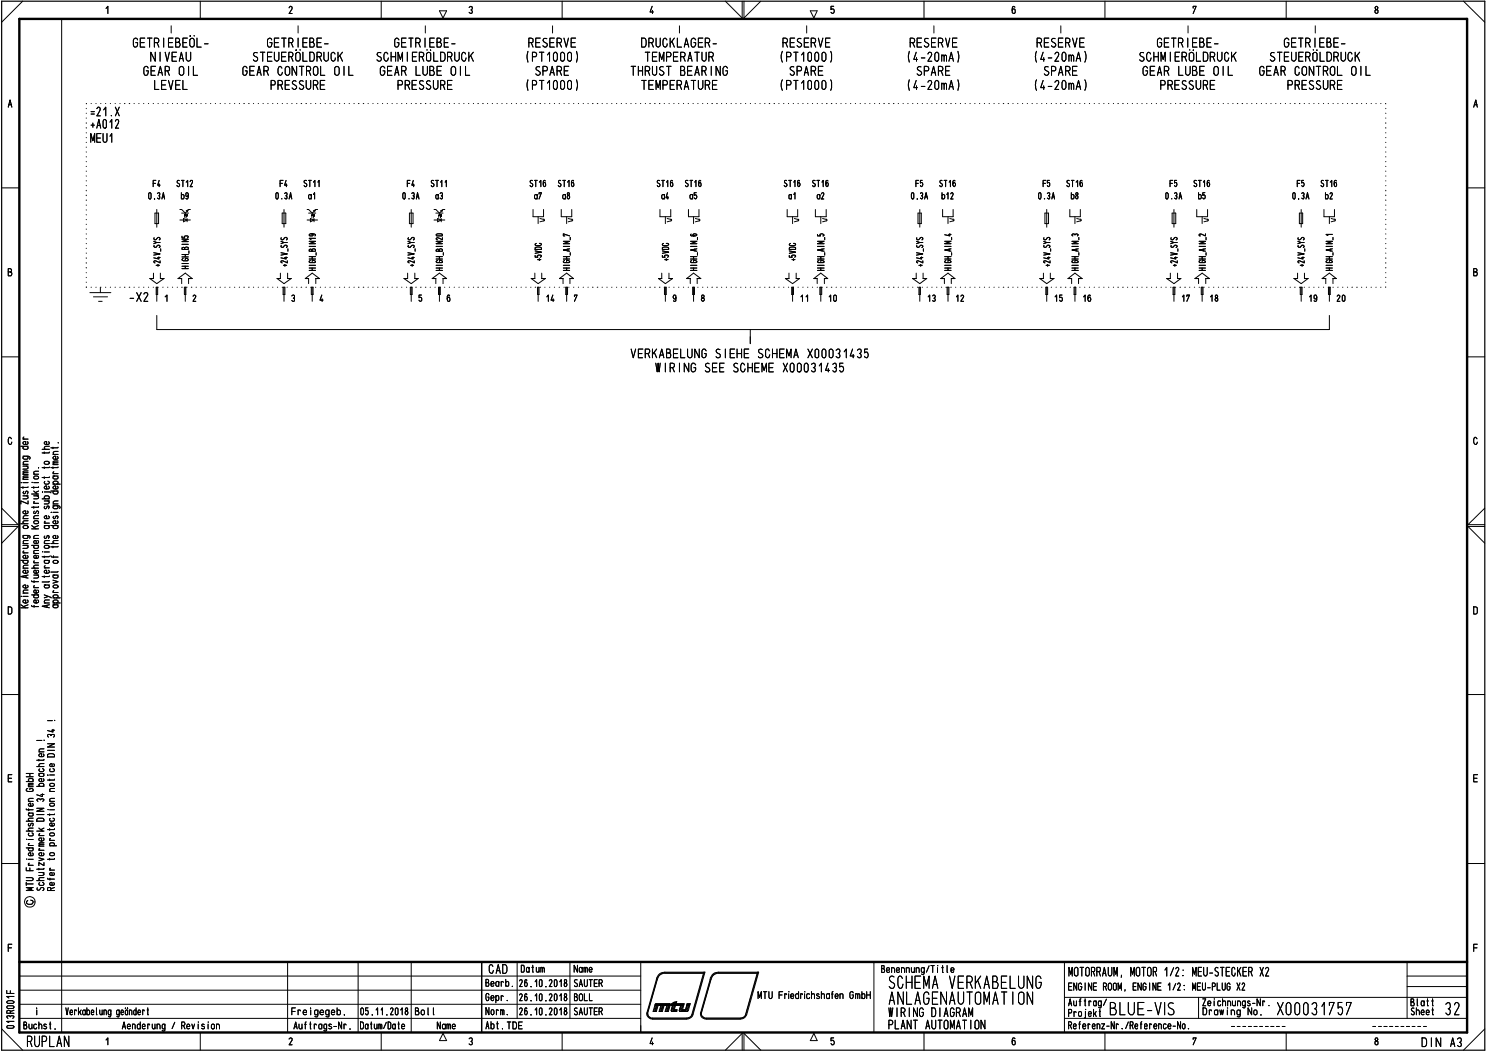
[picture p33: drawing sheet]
<svg xmlns="http://www.w3.org/2000/svg" width="420mm" height="297mm" viewBox="0 0 420 297" stroke-linecap="round" stroke-linejoin="round" font-family="sans-serif">
<defs><g id="words">
<g font-size="6.2">
<text x="203.6" y="5">\/</text>
<text x="266.5" y="85.2">3</text>
<text x="203.6" y="296.1">/\</text>
</g>
<g font-size="5.3">
<text x="250.5" y="279">SG-1Id VRKA31LU\G</text>
<text x="250.7" y="281.8">A\LAG:\AuT0IdT</text>
<text x="286.7" y="281.8">0</text>
<text x="289.4" y="281.8">\</text>
<text x="301.4" y="281.8">Auftrag/</text>
</g>
<g font-size="4.5">
<text x="51.1" y="75.3">2</text>
<text x="49.7" y="80.2">1?</text>
<text x="7.5" y="295.4">RUPLAN</text>
</g>
<g font-size="3.9">
<text x="48" y="9.5">1</text>
<text x="83.8" y="9.5">1</text>
<text x="119.7" y="9.5">1</text>
<text x="155.6" y="9.5">1</text>
<text x="191.4" y="9.5">1</text>
<text x="227.3" y="9.5">1</text>
<text x="263.2" y="9.5">1</text>
<text x="299" y="9.5">1</text>
<text x="334.9" y="9.5">1</text>
<text x="370.8" y="9.5">1</text>
<text x="37.4" y="13.5">GETRIEBEÖL-</text>
<text x="42.4" y="17.4">NIVEAU</text>
<text x="71.1" y="17.4">STEUERÖLDRUCK</text>
<text x="75.2" y="13.5">GETRIEBE-</text>
<text x="106" y="17.4">SCHMIERÖLDRUCK</text>
<text x="111.1" y="13.5">GETRIEBE-</text>
<text x="147.6" y="17.4">(PT1000)</text>
<text x="149" y="13.5">RESERVE</text>
<text x="180.8" y="13.5">DRUCKLAGER-</text>
<text x="181.8" y="17.4">TEMPERATUR</text>
<text x="219.4" y="17.4">(PT1000)</text>
<text x="220.7" y="13.5">RESERVE</text>
<text x="255.3" y="17.4">(4-20mA)</text>
<text x="256.6" y="13.5">RESERVE</text>
<text x="291.1" y="17.4">(4-20mA)</text>
<text x="292.4" y="13.5">RESERVE</text>
<text x="321.2" y="17.4">SCHMIERÖLDRUCK</text>
<text x="326.3" y="13.5">GETRIEBE-</text>
<text x="358" y="17.4">STEUERÖLDRUCK</text>
<text x="362.2" y="13.5">GETRIEBE-</text>
<text x="40.3" y="21.4">GEAR OIL</text>
<text x="68.3" y="21.4">GEAR CONTROL OIL</text>
<text x="107.1" y="21.4">GEAR LUBE OIL</text>
<text x="150.8" y="21.4">SPARE</text>
<text x="177.8" y="21.4">THRUST BEARING</text>
<text x="222.6" y="21.4">SPARE</text>
<text x="258.4" y="21.4">SPARE</text>
<text x="294.3" y="21.4">SPARE</text>
<text x="322.3" y="21.4">GEAR LUBE OIL</text>
<text x="355.2" y="21.4">GEAR CONTROL OIL</text>
<text x="43.3" y="25.4">LEVEL</text>
<text x="76.1" y="25.4">PRESSURE</text>
<text x="111.9" y="25.4">PRESSURE</text>
<text x="147.6" y="25.4">(PT1000)</text>
<text x="180.8" y="25.4">TEMPERATURE</text>
<text x="219.4" y="25.4">(PT1000)</text>
<text x="255.3" y="25.4">(4-20mA)</text>
<text x="291.1" y="25.4">(4-20mA)</text>
<text x="327.1" y="25.4">PRESSURE</text>
<text x="363" y="25.4">PRESSURE</text>
<text x="24.9" y="32.9">.21.X</text>
<text x="25.3" y="36.3">+A012</text>
<text x="25.5" y="40.3">MEU1</text>
<text x="150.6" y="73.7">e</text>
<text x="85.6" y="80.2">1?</text>
<text x="114.8" y="80.2">.,</text>
<text x="157.3" y="80.2">1?</text>
<text x="193.2" y="80.2">1?</text>
<text x="222.4" y="80.2">.,</text>
<text x="229.1" y="80.2">1?</text>
<text x="258.3" y="80.2">.,</text>
<text x="264.9" y="80.2">1?</text>
<text x="300.8" y="80.2">1?</text>
<text x="330" y="80.2">.,</text>
<text x="365.9" y="80.2">.,</text>
<text x="372.5" y="80.2">1?</text>
<text x="25.9" y="85.2">=</text>
<text x="36.2" y="85.2">-X2 11</text>
<text x="46.2" y="85.2">1</text>
<text x="51.6" y="85.2">li»</text>
<text x="178" y="101.1">VERKABELUNG SIEHE SCHEMA X00031435</text>
<text x="184.9" y="105.1">WIRING SEE SCHEME X00031435</text>
<text x="137.8" y="274.4">CAD</text>
<text x="301.5" y="275.5">MOTORRAUM, MOTOR 1/2: MEU-STECKER X2</text>
<text x="250.4" y="290.4">PLANT AUTOMATION</text>
<text x="401" y="295.4">DIN A3</text>
</g>
<g font-size="3.1">
<text x="8" y="171.6" transform="rotate(-90 8 171.6)">Keine Aenderung ohne Zustimmung der</text>
<text x="11" y="171.4" transform="rotate(-90 11 171.4)">federfuehrenden Konstruktion.</text>
<text x="14.1" y="171.6" transform="rotate(-90 14.1 171.6)">Any alterotions are subiect to the</text>
<text x="16.5" y="171.6" transform="rotate(-90 16.5 171.6)">approval of the design department.</text>
<text x="9.5" y="251.4" transform="rotate(-90 9.5 251.4)">MTU Friedrichshafen GmbH</text>
<text x="12.5" y="251.4" transform="rotate(-90 12.5 251.4)">Schutzvermerk DIN 34 beachten</text>
<text x="15.5" y="251.4" transform="rotate(-90 15.5 251.4)">Refer to protection notice DIN 34 I</text>
</g>
<g font-size="2.8">
<text x="43" y="52.8">F4</text>
<text x="49.6" y="52.8">ST12</text>
<text x="78.8" y="52.8">F4</text>
<text x="85.5" y="52.8">ST11</text>
<text x="114.7" y="52.8">F4</text>
<text x="121.4" y="52.8">ST11</text>
<text x="149.3" y="52.8">ST16</text>
<text x="157.2" y="52.8">ST16</text>
<text x="185.2" y="52.8">ST16</text>
<text x="193.1" y="52.8">ST16</text>
<text x="221" y="52.8">ST16</text>
<text x="229" y="52.8">ST16</text>
<text x="258.2" y="52.8">F5</text>
<text x="264.8" y="52.8">ST16</text>
<text x="294.1" y="52.8">F5</text>
<text x="300.7" y="52.8">ST16</text>
<text x="329.9" y="52.8">F5</text>
<text x="336.6" y="52.8">ST16</text>
<text x="365.8" y="52.8">F5</text>
<text x="372.5" y="52.8">ST16</text>
<text x="41.6" y="56.3">0.3A</text>
<text x="51" y="56.3">b9</text>
<text x="77.5" y="56.3">0.3A</text>
<text x="86.8" y="56.3">a1</text>
<text x="113.3" y="56.3">0.3A</text>
<text x="122.7" y="56.3">c3</text>
<text x="150.6" y="56.3">a7</text>
<text x="158.5" y="56.3">a8</text>
<text x="186.5" y="56.3">a4</text>
<text x="194.4" y="56.3">a5</text>
<text x="222.4" y="56.3">cl</text>
<text x="230.3" y="56.3">a2</text>
<text x="256.8" y="56.3">0.3A</text>
<text x="265.5" y="56.3">512</text>
<text x="292.7" y="56.3">0.3A</text>
<text x="328.6" y="56.3">0.3A</text>
<text x="364.4" y="56.3">0.3A</text>
<text x="43.2" y="64.3">$</text>
<text x="50.4" y="64.3">)1*r</text>
<text x="79.1" y="64.3">$</text>
<text x="115" y="60.3">$</text>
<text x="122.3" y="60.3">x</text>
<text x="150.1" y="63.2">L&gt;I</text>
<text x="158.1" y="63.2">LI51</text>
<text x="185.9" y="63.2">LI51</text>
<text x="194" y="63.2">L&gt;I</text>
<text x="221.8" y="63.2">LI5</text>
<text x="229.8" y="63.2">LI51</text>
<text x="265.7" y="63.2">T</text>
<text x="294.3" y="64.3">$</text>
<text x="302.1" y="60.5">b8II</text>
<text x="330.2" y="64.3">$</text>
<text x="338" y="60.5">b5II</text>
<text x="373.9" y="60.5">b2II</text>
<text x="375.1" y="62.7">›</text>
<text x="42.8" y="68.9">,</text>
<text x="42.8" y="67.8">,,</text>
<text x="43" y="69.9">,,,</text>
<text x="51.1" y="70">2,</text>
<text x="78.7" y="68.9">,</text>
<text x="78.7" y="71">'',</text>
<text x="78.9" y="67.8">,r,</text>
<text x="87" y="66.7">os</text>
<text x="87.1" y="67.9">—</text>
<text x="114.9" y="67.8">&lt;,)</text>
<text x="122.3" y="66.7">.,</text>
<text x="150.5" y="69.4">,»</text>
<text x="158.4" y="66.7">,.</text>
<text x="186.5" y="69.4">‘.»</text>
<text x="194.7" y="66.7">«st</text>
<text x="222.5" y="69.4">c.,</text>
<text x="230.3" y="66.7">,,,</text>
<text x="258" y="68.9">,</text>
<text x="258.2" y="67.8">,...,</text>
<text x="268.1" y="67.8">,</text>
<text x="293.9" y="68.9">,</text>
<text x="294.1" y="67.8">,,,</text>
<text x="304" y="67.8">,</text>
<text x="329.7" y="68.9">,</text>
<text x="330" y="67.8">,..,</text>
<text x="337.6" y="66.7">:,</text>
<text x="339.9" y="67.8">,</text>
<text x="365.6" y="68.9">,</text>
<text x="365.8" y="67.8">,..,,</text>
<text x="374.1" y="67.8">—,</text>
<text x="186.8" y="74.2">.</text>
<text x="194.5" y="74.3">g</text>
<text x="258.3" y="74.2">-*</text>
<text x="258.3" y="75.3">‹Z'I</text>
<text x="294.2" y="74.3">g</text>
<text x="294.3" y="76.2">'</text>
<text x="302.3" y="76.2">—</text>
<text x="330" y="74.3">g</text>
<text x="330.3" y="75.3">.</text>
<text x="365.8" y="73.2">•,.</text>
<text x="365.9" y="75.3">‹Z''.</text>
<text x="373.8" y="73.2">g</text>
<text x="54.3" y="85.2">2</text>
<text x="82" y="85.2">3</text>
<text x="87.5" y="85.2">➢ 4</text>
<text x="115.6" y="85.2">ä 5</text>
<text x="123.5" y="85.2">ä 6</text>
<text x="151.2" y="85.2">! 14</text>
<text x="159.4" y="85.2">ä 7</text>
<text x="187.2" y="85.2">➢ 9</text>
<text x="195.3" y="85.2">ä 8</text>
<text x="223.2" y="85.2">ä 11</text>
<text x="231.1" y="85.2">ä 10</text>
<text x="259" y="85.2">li 13</text>
<text x="269.5" y="85.2">12</text>
<text x="294.9" y="85.2">ä 15</text>
<text x="302.9" y="85.2">ä 16</text>
<text x="330.2" y="85.2">! 17</text>
<text x="338.2" y="85.2">! 18</text>
<text x="366.3" y="85.2">li 19</text>
<text x="374.6" y="85.2">➢ 20</text>
<text x="146.9" y="274.4">Datum</text>
<text x="161.9" y="274.4">Name</text>
<text x="248.5" y="274.5">Benennung/Title</text>
<text x="136.9" y="278.4">Bearb.</text>
<text x="146.3" y="278.5">26.10.2018</text>
<text x="161.8" y="278.5">SAUTER</text>
<text x="301.3" y="279.5">ENGINE ROOM, ENGINE 1/2: MEU-PLUG X2</text>
<text x="136.9" y="282.4">Gepr.</text>
<text x="146.4" y="282.4">26.10.2018</text>
<text x="161.8" y="282.4">BOLL</text>
<text x="213.8" y="282.4">MTUFriedrichshafenGmbH</text>
<text x="339" y="283.9">Zeichnogs-Nr.</text>
<text x="397.9" y="283.9">Blatt</text>
<text x="6.5" y="290.4">Buchst.</text>
<text x="34.4" y="290.4">Aenderung / Revision</text>
<text x="82.8" y="290.4">Auftrags-Nr.</text>
<text x="101.5" y="290.4">Datum/Date</text>
<text x="123.2" y="290.4">Name</text>
<text x="137" y="290.4">Abt.TDE</text>
<text x="301.3" y="290.4">Referenz-Nr./Reference-No.</text>
</g>
<g font-size="2.4">
<text x="87" y="71">2,3</text>
<text x="114.8" y="71">'1</text>
<text x="160.5" y="71.7">,</text>
<text x="186.6" y="70.5">cz</text>
<text x="194.4" y="70.5">.:r</text>
<text x="258.1" y="69.3">,1</text>
<text x="293.9" y="71">'''</text>
<text x="302.1" y="71">.==</text>
<text x="329.6" y="71">'1</text>
<text x="338" y="71">.==</text>
<text x="365.7" y="69.3">,1</text>
<text x="79.2" y="76.4">'</text>
<text x="88.9" y="72.1">1</text>
<text x="114.7" y="74.2">''''</text>
<text x="115" y="75.3">V</text>
<text x="124.8" y="72.1">1</text>
<text x="186.4" y="72.2">“,</text>
<text x="196.6" y="72.2">1</text>
<text x="222.3" y="73.7">'-.?</text>
<text x="268.3" y="72.1">1</text>
<text x="304.2" y="72.1">1</text>
<text x="340.1" y="72.1">1</text>
<text x="375.9" y="72.1">1</text>
</g>
<g font-size="1.4">
<text x="114.9" y="67.8">&gt;-</text>
<text x="44.9" y="78.9">Iy</text>
</g>
</g></defs>
<g fill="none" stroke="#000" stroke-width=".28">
<path d="M6.4 .3l-5.9 6M17.4 5.3v286M29.9 2.4l.5-.6v2M56.5 .3v5M81.6 2.2l.1-.2a.45 .45 0 0 1 .6-.1 .45 .45 0 0 1 0 .7l-.7 1.2h.8M107.6 .3v5M124 3h2l-1 2.1zM132.4 2.1a.47 .47 0 0 1 .7-.2 .47 .47 0 0 1 0 .7l-.2 .2a.49 .49 0 0 1 .3 .8 .49 .49 0 0 1-.8-.1M158.6 .3v5M184 1.8l-.6 1.6h1M184.1 3v.8M228.6 3h2l-.9 2.1z"/>
<path d="M235.2 1.8h-.7v.9a.59 .59 0 0 1 .9 .3 .59 .59 0 0 1-.7 .7l-.2-.2M260.7 .3v5M286.4 2l-.4-.2-.2 .1-.2 1.4a.47 .47 0 0 0 .6 .5 .47 .47 0 0 0 .3-.8l-.3-.5-.5 .1-.1 .4M311.8 .3v5M336.7 2.3v-.5h.8l-.8 2M362.9 .3v5M388.2 1.9a.72 .72 0 0 0 .6 1.1 .52 .52 0 0 1-.2 .7 .52 .52 0 0 1-.7-.4 .52 .52 0 0 1 .5-.6 .42 .42 0 0 0 .4-.5 .42 .42 0 0 0-.6-.3zM413 .3l6 6M2.3 30.2l.5-2 .5 2M2.5 29.5h.8M415.8 30.2l.6-2 .5 2M416 29.5h.8"/>
<path d="M.5 53h5M414 53h5M2.3 76.7l1 .2v.4l-.2 .5h-.8v-2l.9 .1v.6l-.3 .2M415.8 76.7l1 .2 .1 .4-.3 .5h-.8v-2l.9 .1v.6l-.3 .2M44.2 89v4h330.9v-4M211.7 93v3.9M.5 100.7h5M414 100.7h5M3.3 123.8a.48 .48 0 0 0-.6-.4 .48 .48 0 0 0-.4 .6v.7l.4 .6h.4l.2-.6M416.8 123.8a.48 .48 0 0 0-.6-.4 .48 .48 0 0 0-.4 .6v.7l.4 .6h.4l.3-.6M.5 148.5h4.6l-4.6 4.7M.5 143.3l4.6 4.7h-4.6"/>
<path d="M419 148.5h-4.8l4.8 4.7M419 143.3l-4.8 4.7h4.8M2.3 171.2h.6l.4 .4v1.2l-.4 .4h-.6zM415.8 171.2h.6l.5 .4v1.2l-.5 .4h-.6zM.5 195.9h5M414 195.9h5M2.3 219.5h1M3.3 218.5h-1v2.1h1M415.8 219.5h1M416.9 218.5h-1.1v2.1h1.1M.5 243.6h5M414 243.6h5"/>
<path d="M2.3 267.4h1M3.3 266.4h-1v2M5.5 275.3h175.3M5.5 279.3h175.3M81.2 271.4v19.9M101 271.4v19.9M116 271.4v19.9M145.9 271.4v15.9M160.8 271.4v15.9M180.8 271.4v19.9M246.6 271.4v19.9M300.4 271.4v19.8"/>
<path d="M397 271.4v15.9M397 278.3h17M397 275.3h17M415.8 267.4h1M416.9 266.4h-1.1v2M.5 290.2l5.9 6M5.5 287.3h175.3M5.5 283.3h175.3M29.9 293.4l.5-.6v1.9M56.5 291.3v4.9M81.6 293.1a.45 .45 0 0 1 .6-.3 .45 .45 0 0 1 .1 .7l-.7 1.2h.8M107.6 291.3v4.9"/>
<path d="M125 291.5l1 2h-2zM132.4 293a.5 .5 0 0 1 .8 0 .5 .5 0 0 1-.3 .8 .49 .49 0 0 1 .3 .8 .49 .49 0 0 1-.8-.1M158.6 291.3v4.9M184 292.8l-.6 1.6h1M184.1 294v.7M229.7 291.5l.9 2h-2zM235.2 292.8h-.7v.8a.61 .61 0 0 1 .9 .4 .61 .61 0 0 1-.7 .7l-.2-.3M260.7 291.3v4.9M286.4 293l-.3-.2-.3 .1-.2 1.4a.47 .47 0 0 0 .7 .4 .47 .47 0 0 0 .2-.7l-.1-.4-.4-.1-.3 .1-.1 .4M300.4 287.3h113.6M300.4 281.3h113.6M301.5 285.7h.5a.58 .58 0 0 0 .1-1h-.6v2.1"/>
<path d="M303.1 285.3v1.5M303.7 285.6l-.3-.3-.3 .4M304.4 285.5l.2-.2 .5 .2 .1 .8a.42 .42 0 0 1-.4 .5 .42 .42 0 0 1-.5-.5zM306.3 285.3v1.7l-.3 .2M311.8 291.3v4.9M336.7 293.2v-.4h.8l-.8 1.9M338.2 281.3v6M362.9 291.3v4.9M388.2 292.9a.72 .72 0 0 0 .6 1v.1a.47 .47 0 0 1-.4 .7 .47 .47 0 0 1-.4-.7v-.1a.69 .69 0 0 0 .6-.4 .69 .69 0 0 0 0-.7zM419 290.2l-6 6"/>
<circle cx="8.4" cy="254.4" r="1.49"/>
</g>
<path d="M.5 .3h418.5v295.9h-418.5z" fill="none" stroke="#000" stroke-width=".34"/>
<path d="M5.5 5.3h408.5v286h-408.5zM5.5 271.4h408.5" fill="none" stroke="#000" stroke-width=".68"/>
<path d="M135.9 271.4v19.9" fill="none" stroke="#000" stroke-width=".42"/>
<path d="M301.5 285.7h.5a.58 .58 0 0 0 .1-1h-.6v2.1M303.1 285.3v1.5M303.7 285.6l-.3-.3-.3 .4M304.4 285.5l.2-.2 .5 .2 .1 .8a.42 .42 0 0 1-.4 .5 .42 .42 0 0 1-.5-.5zM306.4 284.8h.1M306.3 285.3v1.7l-.3 .2M307.1 286h.9a.45 .45 0 0 0-.3-.7 .45 .45 0 0 0-.6 .4l.2 1 .3 .1 .3-.3M308.6 284.7v2.1M308.9 285.8l.4 1M309.3 285.3l-.7 1M310.2 285.3h.3M310.3 284.7v2l.2 .1" fill="none" stroke="#000" stroke-width=".28"/>
<g fill="none" stroke="#000" stroke-width=".28">
<path d="M10.4 208.9h1.4M1.9 279.4v.8h2M2.9 279.5v.7M1.9 282.6l.4-.3 1.3 .1a.34 .34 0 0 1 .3 .4 .34 .34 0 0 1-.4 .2h-1.3zM2 283.9l1.5-.2a.38 .38 0 0 1 .4 .4 .38 .38 0 0 1-.4 .4h-1.3l-.3-.4zM2.1 289.4l1.4-.1a.38 .38 0 0 1 .4 .4 .38 .38 0 0 1-.4 .4l-1.4-.1-.2-.3zM2.2 287.3l-.3-.4a.55 .55 0 0 1 .5-.4 .55 .55 0 0 1 .5 .4 .48 .48 0 0 1 .6-.4 .48 .48 0 0 1 .4 .5l-.3 .3M2.9 285.8v-.4a.52 .52 0 0 0-.5-.4 .52 .52 0 0 0-.5 .4v.4h2M3.9 288.1h-2l.6 .4M3.9 281.1h-2l.6 .4M3.9 285l-1 .3M306.4 284.8h.1"/>
<path d="M307.1 286h.9a.45 .45 0 0 0-.3-.7 .45 .45 0 0 0-.6 .4l.2 1 .3 .1 .3-.3M308.6 284.7v2.1M308.9 285.8l.4 1M309.3 285.3l-.7 1M310.2 285.3h.3M310.3 284.7v2l.2 .1M339.5 284.3h.6l.3 .3 .1 1.1-.4 .6h-.6zM341.2 284.9v1.4M343.5 286.1l.1 .2M343.6 284.9v1.1l-.1 .3h-.6l-.2-.3 .1-.9 .5-.2 .3 .3M344.2 284.9l.3 1.4 .2-1.4 .3 1.4 .2-1.4M346.3 284.9v1.4"/>
<path d="M347.4 285.2a.49 .49 0 0 1 .6-.3 .49 .49 0 0 1 .4 .4v1M347.4 284.9v1.4M350 284.9l-.1 1.8-.2 .2-.6-.2M350 285.2l-.4-.3-.6 .3 .2 1.1h.5l.3-.3M353.2 284.3v2l-1-2v2M353.9 285.1l.6-.1 .2 .9a.49 .49 0 0 1-.5 .4 .49 .49 0 0 1-.4-.4zM355.8 286.3h.1M399 284.4a.46 .46 0 0 0-.6 .1 .46 .46 0 0 0 .1 .7 .55 .55 0 0 1 .6 .5 .55 .55 0 0 1-.6 .6l-.3-.3M399.7 285.3l.1-.4 .5 .1 .2 1.3M399.7 284.3v2M401 285.6h.9a.46 .46 0 0 0-.3-.7 .46 .46 0 0 0-.6 .4l.1 .8 .3 .2 .4-.2M402.5 285.6h.8l-.3-.7-.5 .3v.9l.3 .2 .4-.2"/>
<path d="M404.2 284.3v1.9l.3 .1"/>
</g>
<path d="M10.4 208.9h1.4M12.5 208.9h.1" fill="none" stroke="#000" stroke-width=".28"/>
<g fill="none" stroke="#000" stroke-width=".28">
<path d="M35.1 29.2h.2M36.4 29.2h.2M37.8 29.2h.1M39.2 29.2h.1M40.5 29.2h.1M41.9 29.2h.1M43.2 29.2h.1M44.6 29.2h.1M45.9 29.2h.1M47.3 29.2h.1M48.6 29.2h.1M50 29.2h.1"/>
<path d="M51.3 29.2h.1M52.6 29.2h.2M54 29.2h.1M55.3 29.2h.1M56.7 29.2h.1M58 29.2h.1M59.4 29.2h.1M60.7 29.2h.1M62.1 29.2h.1M63.5 29.2h.1M64.8 29.2h.1M66.2 29.2h.1"/>
<path d="M67.5 29.2h.1M68.8 29.2h.2M70.1 29.2h.2M71.5 29.2h.1M72.9 29.2h.1M74.2 29.2h.1M75.6 29.2h.1M76.9 29.2h.1M78.3 29.2h.1M79.6 29.2h.1M81 29.2h.1M82.3 29.2h.1"/>
<path d="M83.7 29.2h.1M85 29.2h.1M86.3 29.2h.2M87.7 29.2h.1M89 29.2h.1M90.4 29.2h.1M91.7 29.2h.1M93.1 29.2h.1M94.4 29.2h.1M95.8 29.2h.1M97.2 29.2h.1M98.5 29.2h.1"/>
<path d="M99.9 29.2h.1M101.1 29.2h.2M102.5 29.2h.2M103.8 29.2h.1M105.2 29.2h.1M106.6 29.2h.1M107.9 29.2h.1M109.3 29.2h.1M110.6 29.2h.1M112 29.2h.1M113.3 29.2h.1M114.7 29.2h.1"/>
<path d="M116 29.2h.1M117.3 29.2h.2M118.7 29.2h.1M120 29.2h.2M121.4 29.2h.1M122.7 29.2h.1M124.1 29.2h.1M125.4 29.2h.1M126.8 29.2h.1M128.1 29.2h.1M129.5 29.2h.1M130.9 29.2h.1"/>
<path d="M132.2 29.2h.1M133.6 29.2h.1M134.8 29.2h.2M136.2 29.2h.2M137.5 29.2h.1M138.9 29.2h.1M140.3 29.2h.1M141.6 29.2h.1M143 29.2h.1M144.3 29.2h.1M145.7 29.2h.1M147 29.2h.1"/>
<path d="M148.4 29.2h.1M149.7 29.2h.1M151 29.2h.2M152.4 29.2h.1M153.7 29.2h.1M155.1 29.2h.1M156.4 29.2h.1M157.8 29.2h.1M159.1 29.2h.1M160.5 29.2h.1M161.8 29.2h.1M163.2 29.2h.1"/>
<path d="M164.5 29.2h.1M165.9 29.2h.1M167.2 29.2h.1M168.5 29.2h.2M169.9 29.2h.1M171.2 29.2h.1M172.6 29.2h.1M173.9 29.2h.1M175.3 29.2h.1M176.7 29.2h.1M178 29.2h.1M179.4 29.2h.1"/>
<path d="M180.7 29.2h.1M182.1 29.2h.1M183.3 29.2h.2M184.7 29.2h.2M186.1 29.2h.1M187.4 29.2h.1M188.8 29.2h.1M190.1 29.2h.1M191.5 29.2h.1M192.8 29.2h.1M194.2 29.2h.1M195.5 29.2h.1"/>
<path d="M196.9 29.2h.1M198.2 29.2h.1M199.6 29.2h.1M200.9 29.2h.1M202.2 29.2h.2M203.6 29.2h.1M204.9 29.2h.1M206.3 29.2h.1M207.6 29.2h.1M209 29.2h.1M210.4 29.2h.1M211.7 29.2h.1"/>
<path d="M213.1 29.2h.1M214.4 29.2h.1M215.8 29.2h.1M217 29.2h.2M218.4 29.2h.2M219.8 29.2h.1M221.1 29.2h.1M222.5 29.2h.1M223.8 29.2h.1M225.2 29.2h.1M226.5 29.2h.1M227.9 29.2h.1"/>
<path d="M229.2 29.2h.1M230.6 29.2h.1M231.9 29.2h.1M233.2 29.2h.2M234.6 29.2h.1M235.9 29.2h.1M237.3 29.2h.1M238.6 29.2h.1M240 29.2h.1M241.3 29.2h.1M242.7 29.2h.1M244.1 29.2h.1"/>
<path d="M245.4 29.2h.1M246.8 29.2h.1M248.1 29.2h.1M249.4 29.2h.2M250.7 29.2h.2M252.1 29.2h.2M253.4 29.2h.1M254.8 29.2h.1M256.2 29.2h.1M257.5 29.2h.1M258.9 29.2h.1M260.2 29.2h.1"/>
<path d="M261.6 29.2h.1M262.9 29.2h.1M264.3 29.2h.1M265.6 29.2h.1M266.9 29.2h.2M268.3 29.2h.1M269.6 29.2h.1M271 29.2h.1M272.3 29.2h.1M273.7 29.2h.1M275 29.2h.1M276.4 29.2h.1"/>
<path d="M277.7 29.2h.1M279.1 29.2h.1M280.5 29.2h.1M281.8 29.2h.1M283.1 29.2h.2M284.4 29.2h.2M285.8 29.2h.1M287.1 29.2h.1M288.5 29.2h.1M289.9 29.2h.1M291.2 29.2h.1M292.6 29.2h.1"/>
<path d="M293.9 29.2h.1M295.3 29.2h.1M296.6 29.2h.1M298 29.2h.1M299.3 29.2h.1M300.6 29.2h.2M302 29.2h.1M303.3 29.2h.1M304.7 29.2h.1M306 29.2h.1M307.4 29.2h.1M308.7 29.2h.1"/>
<path d="M310.1 29.2h.1M311.4 29.2h.1M312.8 29.2h.1M314.2 29.2h.1M315.4 29.2h.2M316.8 29.2h.1M318.1 29.2h.1M319.5 29.2h.1M320.8 29.2h.1M322.2 29.2h.1M323.6 29.2h.1M324.9 29.2h.1"/>
<path d="M326.3 29.2h.1M327.6 29.2h.1M329 29.2h.1M330.3 29.2h.1M331.7 29.2h.1M333 29.2h.1M334.3 29.2h.2M335.7 29.2h.1M337 29.2h.1M338.4 29.2h.1M339.7 29.2h.1M341.1 29.2h.1"/>
<path d="M342.4 29.2h.1M343.8 29.2h.1M345.1 29.2h.1M346.5 29.2h.1M347.9 29.2h.1M349.1 29.2h.2M350.5 29.2h.1M351.8 29.2h.1M353.2 29.2h.1M354.5 29.2h.1M355.9 29.2h.1M357.3 29.2h.1"/>
<path d="M358.6 29.2h.1M360 29.2h.1M361.3 29.2h.1M362.7 29.2h.1M364 29.2h.1M365.3 29.2h.2M366.6 29.2h.2M368 29.2h.1M369.4 29.2h.1M370.7 29.2h.1M372.1 29.2h.1M373.4 29.2h.1"/>
<path d="M374.8 29.2h.1M376.1 29.2h.1M377.5 29.2h.1M378.8 29.2h.1M380.2 29.2h.1M381.5 29.2h.1M382.8 29.2h.2M384.2 29.2h.1M385.5 29.2h.1M386.9 29.2h.1M388.2 29.2h.1M389.6 29.2h.1"/>
<path d="M390.9 29.2l.1 .1M391 30.6h.1M391 31.9v.1M391 33.3v.1M391 34.6v.2M391 36v.2M391 37.4v.1M391 38.8v.1M24.3 42.8v.1M24.3 44.2v.1M24.3 45.6h.1M24.3 46.9v.1"/>
<path d="M24.3 48.3h.1M24.3 49.6v.1M24.3 51v.1M24.3 52.3v.1M24.3 53.7v.1M24.3 55v.2M24.3 56.4v.2M24.3 57.8v.1M24.3 59.2v.1M44.2 59.1v5M50.8 59.1h.5l1 1 .9-1h.5M52.5 59.4l.5-.1-.1 .5"/>
<path d="M80.1 59.1v5M86.7 59.1h.4l1 1 1-1h.5M88.4 59.4l.5-.1-.1 .5M116 59.1v5M125.5 59.1h-.5l-1 1M150.4 59.1v2M153.4 59.1v2M158.4 59.1v2M161.3 59.1v2M186.2 59.1v2M189.3 59.1v2M194.3 59.1v2"/>
<path d="M197.2 59.1v2M222.1 59.1v2M225.1 59.1v2M230.1 59.1v2M233.1 59.1v2M259.5 59.1v5M266 59.1v2h2.9v-2M295.4 59.1v5M302.3 55.1l.3-.2 .5 .2v.7l-.3 .3-.5-.3M302.3 54.4v1.7M303.7 54.4a.65 .65 0 0 0 .5 1v.3a.35 .35 0 0 1-.4 .4 .35 .35 0 0 1-.3-.4l.2-.4a.47 .47 0 0 0 .5-.4 .47 .47 0 0 0-.5-.5zM331.3 59.1v5"/>
<path d="M338.2 55.1l.3-.2 .5 .2-.2 .9-.3 .1-.3-.3M338.2 54.4v1.7M340 54.4h-.6v.7l.2-.1a.51 .51 0 0 1 .5 .5 .51 .51 0 0 1-.5 .5l-.2-.2M367.2 59.1v5M374 55.1l.4-.2 .4 .2v.7l-.3 .3-.5-.3M374 54.4v1.7M375.3 54.7a.38 .38 0 0 1 .6-.3 .38 .38 0 0 1 0 .6l-.6 1.1h.7M391 40.1v.1M391 41.5v.1M391 42.8v.1M391 44.2v.1M391 45.6h.1"/>
<path d="M391 46.9v.1M391 48.3h.1M391 49.6v.1M391 51v.1M391 52.3v.1M391 53.7v.1M391 55v.2M391 56.4v.2M391 57.8v.1M391 59.2v.1M24.3 60.5v.1M24.3 61.9v.1"/>
<path d="M24.3 63.2v.1M24.3 64.6v.1M24.3 66h.1M24.3 67.3v.1M24.3 68.7h.1M24.3 70v.1M24.3 71.4v.1M24.3 72.7v.2M24.3 74.1v.2M24.3 75.4v.2M24.3 76.9v.1M24.3 78.2v.1"/>
<path d="M24.3 79.6v.1M43.3 77v1.6h-1l1.9 1.4 2.1-1.4M43.4 71.3l1.8 .3-1.8 .4M43.7 63.1v-3h1v3M44.1 74.8h.9M44.5 72.6h.7M44.6 74.6v.5M44.8 72.5v.6l-1.4-.4M45.2 73.6v.6l-1.1-.5a.35 .35 0 0 0-.5-.1 .35 .35 0 0 0-.1 .4l.2 .2M45.3 77v1.6M51.3 60.1h1.9M51.3 66.6v.5h.8a.39 .39 0 0 1 0-.5 .39 .39 0 0 1 .5-.1l.5 .2-.2 .4"/>
<path d="M52.3 60.5v.3h-.2zM52.3 60.5l-.3 .8M52.8 60.6l-.3 .4zM52.8 60.6l-.3 .9M79.1 77v1.6h-.9l1.9 1.4 2.1-1.4h-1v-1.6M79.6 63.1v-3h1v3M80 74.8h.9M80.3 72.6h.8M80.7 72.5v.6l-1.4-.4M81.1 73.6v.6l-1.2-.6h-.4l-.2 .4 .3 .2M86.7 62.1h2.9M87.1 60.1h2"/>
<path d="M87.2 68.1h1.8l-1.8 .6h1.8M87.2 74.8h1.8M87.2 76.3h1.8M87.2 75.6h1.8M87.2 73.1h1.8M87.2 72.4h1.8M87.6 73.5l-.4 .2 .2 .4h1.4l.2-.2-.1-.2-.6-.3h-.2v.3M87.6 61.6l1 .5-1 .5zM88.1 72.4v.7M88.1 75.6v.7M88.2 60.5l-.3 .8M88.2 60.5v.3h-.3z"/>
<path d="M88.2 60.5l-.2 .3M88.6 60.6v.4h-.2zM88.6 61.6v1M88.6 60.6l-.3 .9M115 77v1.6M115.1 71.3l1.8 .3-1.8 .4M115.5 60.1v3h1v-3M117.1 77v1.6M122.5 62.1h3M123 60.1h2M123.1 68.1h1.7l-1.7 .6h1.7M123.1 74.8h1.7"/>
<path d="M123.1 76.3h1.7M123.1 75.6h1.7M123.1 73.1h1.7M123.1 72.4h1.7M123.1 69.5h1.7M123.5 73.5l-.4 .2 .2 .4 1.5-.1v-.3l-.6-.3h-.2v.3M123.5 61.6l1 .5-1 .5zM123.9 70.5l-.5-.2-.3 .2v.4h1.7v-.5l-.4-.2-.5 .2v.5M123.9 60.8l-.2 .5M124 72.4v.7M124 75.6v.7M124.4 61l-.2 .5"/>
<path d="M124.5 61.6v1M150.9 77v1.6h-1l1.9 1.4 2.1-1.4h-1v-1.6M159 68.1h1.7l-1.7 .6h1.7M159 74.8h1.7M159 76.3h1.7M159 75.6h1.7M159 73.1h1.7M159 72.4h1.7M159 69.5h1.7M159.3 73.5l-.3 .2 .2 .4 1.5-.2-.1-.3-.5-.2h-.2v.3M159.9 72.4v.7M159.9 75.6v.7"/>
<path d="M160.2 70.3v.5M160.7 70.2l-1.7 .3 1.7 .4M186.7 77v1.6h-.9l1.9 1.4 2.1-1.4h-1v-1.6M194.9 68.1h1.7l-1.7 .6h1.7M194.9 76.3h1.7M195.7 75.6v.7M222.6 77v1.6M222.7 70.8l1.8 .3-1.8 .4M224.7 77v1.6M230.7 68.1h1.8l-1.8 .6h1.8M230.7 74.8h1.8M230.7 76.3h1.8"/>
<path d="M230.7 75.6h1.8M230.7 73.1h1.8M230.7 72.4h1.8M230.7 69.5h1.8M231.1 73.5l-.4 .2 .2 .4h1.4l.2-.2v-.2l-.7-.3h-.2v.3M231.6 72.4v.7M231.6 75.6v.7M231.9 70.3v.5M232.5 70.2l-1.8 .3 1.8 .4M232.7 71.3v.7M258.5 77v1.6M258.6 71.3l1.8 .3-1.8 .4"/>
<path d="M259 60.1h1v3h-1zM260.5 77v1.6M260.6 70.2v.7M266.6 68.1h1.8l-1.8 .6h1.8M266.6 74.8h1.8M266.6 76.3h1.8M266.6 75.6h1.8M266.6 73.1h1.8M266.6 72.4h1.8M266.6 69.5h1.8M266.9 73.5l-.3 .2 .2 .4 1.6-.2-.2-.3-.5-.2h-.2v.3M267.5 72.4v.7"/>
<path d="M267.5 75.6v.7M267.7 66.1h.7M268 66v.5l-1.4-.3M268 61.6l.9 .3M268.4 70.2l-1.8 .3 1.8 .4M268.9 61.8h.1a.26 .26 0 0 1 .2 .3 .26 .26 0 0 1-.3 .2l-.9 .3M294.4 77v1.6h-1l2 1.4 2-1.4h-1v-1.6M294.5 71.3l1.8 .3-1.8 .4M294.9 63.1v-3h1v3M302.5 68.1h1.7l-1.7 .6h1.7M302.5 73.1h1.7M302.5 72.4h1.7"/>
<path d="M302.7 66.5l-.2-.1 .1-.4h.6l.1 .3a.49 .49 0 0 1 .5-.3 .49 .49 0 0 1 .4 .3l-.2 .2M302.8 73.5l-.3 .2 .1 .4h1.4l.2-.2v-.2l-.7-.3h-.2v.3M303.3 61.1v2M303.3 72.4v.7M303.8 61.6l1 .3M304.8 61.8h.1a.26 .26 0 0 1 .2 .3 .26 .26 0 0 1-.3 .2l-1 .3M330.2 77v1.6M330.3 71.3l1.9 .3-1.9 .4M330.8 63.1v-3h1v3M332.3 77v1.6M338.4 68.1h1.7l-1.7 .6h1.7M338.4 74.8h1.7"/>
<path d="M338.4 76.3h1.7M338.4 75.6h1.7M338.4 73.1h1.7M338.4 72.4h1.7M338.7 73.5l-.3 .2 .1 .4h1.4l.2-.2v-.2l-.7-.3h-.2v.3M339.2 61.1v2M339.2 72.4v.7M339.2 75.6v.7M339.7 61.6l1 .3M340.7 61.8l.3 .3-.2 .2-1.1 .3M366.1 77v1.6M366.6 60.1h1v3h-1z"/>
<path d="M368.1 77v1.6M368.2 70.2v.7M374.2 74.8h1.8M374.2 76.3h1.8M374.2 75.6h1.8M374.2 69.5h1.8M375.1 75.6v.7M376 70.2l-1.8 .3 1.8 .4M391 60.5v.1M391 61.9v.1M391 63.2v.1M391 64.6v.1"/>
<path d="M391 66h.1M391 67.3v.1M391 68.7h.1M391 70v.1M391 71.4v.1M391 72.7v.2M391 74.1v.2M391 75.4v.2M391 76.9v.1M391 78.2v.1M391 79.6v.1M24.3 80.9l.1 .1"/>
<path d="M25.4 82.5h5.9M25.7 81h.1M26.4 83.7h4M27.1 81h.1M28.3 81v1.5M28.4 81h.1M29.8 81h.1M31.1 81h.1M32.5 81h.1M33.8 81h.1M35.1 81h.2M36.4 81h.2"/>
<path d="M37.8 81h.1M39.2 81h.1M40.5 81h.1M41.9 81h.1M43.2 81h.1M44.1 83.1v-2.1h.4v2.1M44.2 81v2.1M44.6 81h.1M45.9 81h.1M47.3 81h.1M52 81v2.1M52.3 81v2.1"/>
<path d="M52.5 81v2.1M56.7 81h.1M58 81h.1M59.4 81h.1M60.7 81h.1M62.1 81h.1M63.5 81h.1M64.8 81h.1M66.2 81h.1M67.5 81h.1M68.8 81h.2M70.1 81h.2"/>
<path d="M71.5 81h.1M72.9 81h.1M74.2 81h.1M75.6 81h.1M76.9 81h.1M78.3 81h.1M79.6 81h.1M79.9 81h.5v2.1h-.5zM80.1 81v4M81 81h.1M82.3 81h.1M83.7 81h.1"/>
<path d="M87.8 81v2.1M88.1 81v2.1M88.3 81v2.1M91.7 81h.1M93.1 81h.1M94.4 81h.1M95.8 81h.1M97.2 81h.1M98.5 81h.1M99.9 81h.1M101.1 81h.2M102.5 81h.2"/>
<path d="M103.8 81h.1M105.2 81h.1M106.6 81h.1M107.9 81h.1M109.3 81h.1M110.6 81h.1M112 81h.1M113.3 81h.1M115.8 81v2.1M116 81v2.1M116.3 81v2.1M118.7 81h.1"/>
<path d="M120 81h.2M121.4 81h.1M122.7 81h.1M123 80v-1.4h-1l2-1.6 2 1.6h-1v1.4M123.7 83.1v-2.1h.5v2.1M124 81v2.1M125.4 81h.1M126.8 81h.1M128.1 81h.1M129.5 81h.1M130.9 81h.1M132.2 81h.1"/>
<path d="M133.6 81h.1M134.8 81h.2M136.2 81h.2M137.5 81h.1M138.9 81h.1M140.3 81h.1M141.6 81h.1M143 81h.1M144.3 81h.1M145.7 81h.1M147 81h.1M148.4 81h.1"/>
<path d="M149.7 81h.1M151 81h.2M151.7 83.1v-2.1h.4v2.1M151.8 81v2.1M152.4 81h.1M153.7 81h.1M155.1 81h.1M159.6 81v2.1M159.9 81v2.1M160.1 81v2.1M164.5 81h.1M165.9 81h.1"/>
<path d="M167.2 81h.1M168.5 81h.2M169.9 81h.1M171.2 81h.1M172.6 81h.1M173.9 81h.1M175.3 81h.1M176.7 81h.1M178 81h.1M179.4 81h.1M180.7 81h.1M182.1 81h.1"/>
<path d="M183.3 81h.2M184.7 81h.2M186.1 81h.1M187.4 81h.6v2.1M187.5 81v2.1M187.7 81v2.1M188.8 81h.1M190.1 81h.1M191.5 81h.1M195.5 81v2.1M195.7 81v2.1M196 81v2.1"/>
<path d="M199.6 81h.1M200.9 81h.1M202.2 81h.2M203.6 81h.1M204.9 81h.1M206.3 81h.1M207.6 81h.1M209 81h.1M210.4 81h.1M211.7 95v1.9M211.7 81h.1M213.1 81h.1"/>
<path d="M214.4 81h.1M215.8 81h.1M217 81h.2M218.4 81h.2M219.8 81h.1M221.1 81h.1M223.4 81v2.1M223.6 81v2.1M223.9 81v2.1M226.5 81h.1M227.9 81h.1M231.4 81v2.1"/>
<path d="M231.6 81v2.1M231.9 81v2.1M235.9 81h.1M237.3 81h.1M238.6 81h.1M240 81h.1M241.3 81h.1M242.7 81h.1M244.1 81h.1M245.4 81h.1M246.8 81h.1M248.1 81h.1"/>
<path d="M249.4 81h.2M250.7 81h.2M252.1 81h.2M253.4 81h.1M254.8 81h.1M256.2 81h.1M259.3 81v2.1M259.5 81v2.1M259.7 81v2.1M261.6 81h.1M262.9 81h.1M271 81h.1"/>
<path d="M272.3 81h.1M273.7 81h.1M275 81h.1M276.4 81h.1M277.7 81h.1M279.1 81h.1M280.5 81h.1M281.8 81h.1M283.1 81h.2M284.4 81h.2M285.8 81h.1M287.1 81h.1"/>
<path d="M288.5 81h.1M289.9 81h.1M291.2 81h.1M292.6 81h.1M293.9 81h.1M295.1 83.1v-2.1h.5v2.1M295.4 81v2.1M296.6 81h.1M298 81h.1M299.3 81h.1M303.1 81v2.1M303.3 81v2.1"/>
<path d="M303.6 81v2.1M307.4 81h.1M308.7 81h.1M310.1 81h.1M311.4 81h.1M312.8 81h.1M314.2 81h.1M315.4 81h.2M316.8 81h.1M318.1 81h.1M319.5 81h.1M320.8 81h.1"/>
<path d="M322.2 81h.1M323.6 81h.1M324.9 81h.1M326.3 81h.1M327.6 81h.1M329 81h.1M331 81v2.1M331.3 81v2.1M331.5 81v2.1M334.3 81h.2M335.7 81h.1M337 81h.1"/>
<path d="M338.2 80v-1.4h-1l2-1.6 2 1.6h-1v1.4M338.4 81h.1M339 83.1v-2.1h.5v2.1M339.2 81v2.1M339.7 81h.1M341.1 81h.1M342.4 81h.1M343.8 81h.1M345.1 81h.1M346.5 81h.1M347.9 81h.1M349.1 81h.2"/>
<path d="M350.5 81h.1M351.8 81h.1M353.2 81h.1M354.5 81h.1M355.9 81h.1M357.3 81h.1M358.6 81h.1M360 81h.1M361.3 81h.1M362.7 81h.1M364 81h.1M366.9 81v2.1"/>
<path d="M367.2 81v2.1M367.4 81v2.1M369.4 81h.1M370.7 81h.1M374.9 81v2.1M375.1 81v2.1M375.4 81v2.1M378.8 81h.1M380.2 81h.1M381.5 81h.1M382.8 81h.2M384.2 81h.1"/>
<path d="M385.5 81h.1M386.9 81h.1M388.2 81h.1M389.6 81h.1M391 80.9l-.1 .1M12.5 208.9h.1M8.7 253.9a.6 .6 0 0 1 .7 .6 .6 .6 0 0 1-.6 .6h-.8l-.4-.3-.1-.5 .3-.3M187.6 274.5l-1.2 .4-.6 .6-3 10.3M187.6 274.6h10.9M198.6 274.2l-3.4 12.1a1.46 1.46 0 0 1-1.4 .9h-10l-.3-.2a1.13 1.13 0 0 1-.7-1.3M198.8 274.4h-11.2l-1.3 .4-.8 1.1-2.8 9.9M198.8 274.2l-3.4 12.1-.5 .6-.8 .4h-10.3l-.9-.6-.2-1"/>
<path d="M202.7 274.5l-1.2 .4-.5 .6-3.1 10.3M202.7 274.6h11M213.7 274.2l-3.3 12.1a1.46 1.46 0 0 1-1.5 .9h-10l-.7-.5-.3-1M213.9 274.4h-11.2a2.28 2.28 0 0 0-2.2 2l-2.7 9.4M213.9 274.2l-3.5 12.1M10.4 284.4h.1M10.4 284.9v1.4M18.6 284.3l.3 2 .4-2M19.8 285.6h.6v-.6l-.4-.1-.2 .3v.9l.2 .2 .4-.2M21 285.2l.2-.3h.3v.3M21 284.9v1.4M22.1 284.3v2"/>
<path d="M22.5 285.4l.4 .9M22.9 284.9l-.8 1M24 286.1l.1 .2M24.1 284.9v1.1l-.2 .3h-.4l-.2-.3 .1-.9 .4-.2 .3 .3M24.5 285.2l.3-.3 .5 .3-.2 1.1h-.4l-.2-.3M24.5 284.3v2M25.8 285.6h.7v-.4l-.3-.3-.4 .3v.9l.2 .2 .5-.2M27.2 284.3v1.9l.2 .1M28.2 284.9v1a.34 .34 0 0 0 .3 .4 .34 .34 0 0 0 .3-.4M28.8 284.9v1.4M29.3 285.2l.3-.3 .4 .3v1.1M29.3 284.9v1.4"/>
<path d="M31.3 284.9l-.1 1.8-.1 .2-.5-.2M31.3 285.2l-.3-.3-.5 .3 .2 1.1h.4l.2-.3M33.7 284.9l-.1 1.8-.1 .2-.5-.2M33.7 285.2l-.3-.3-.5 .3 .2 1.1h.4l.2-.3M34.2 285.6h.6l-.2-.7-.4 .3v.9l.2 .2 .4-.2M35.4 284.4h.1M35.9 284.4h.1M36 285.2l-.2-.3-.5 .3 .2 1.1h.4l.1-.3M36 284.9v1.4M36.5 285.2l.3-.3 .4 .3v1.1M36.5 284.9v1.4M38.4 285.2l-.3-.3-.4 .3 .2 1.1h.4l.1-.3"/>
<path d="M38.4 284.3v2M38.9 285.6h.8l-.2-.6h-.4l-.2 .9 .3 .4 .4-.2M40.3 285.2v-.3h.3l.1 .3M40.3 284.9v1.4M41.5 284.9h.4M41.7 284.3v2h.2M82.3 285.3h1M83.4 284.3h-1.1v2M84.1 285.2l.2-.3h.3l.2 .3M84.1 284.9v1.4M85.6 285.6h.9l-.2-.6h-.6l-.1 .9 .4 .4 .5-.2M87.7 284.4h.1"/>
<path d="M87.7 284.9v1.4M89.7 284.9l-.1 1.8-.1 .2-.6-.2M89.7 285.2l-.3-.3-.6 .3 .1 1.1h.6l.2-.3M90.3 285.6h1a.53 .53 0 0 0-.4-.7 .53 .53 0 0 0-.6 .4l.1 .8 .3 .2 .5-.2M92.8 284.9v1.8l-.1 .2-.7-.2M92.8 285.2l-.3-.3-.6 .3v.8l.3 .3h.5l.1-.3M93.5 285.6h.9a.49 .49 0 0 0-.3-.7 .49 .49 0 0 0-.6 .4l.2 .9 .7-.1M95.1 285.2l.4-.3 .6 .3v.8l-.3 .3h-.5l-.2-.3M95.1 284.3v2M97.2 286.3h.1M101.8 284.6a.39 .39 0 0 1 .5-.3 .39 .39 0 0 1 .3 .4v1.1a.38 .38 0 0 1-.4 .5 .38 .38 0 0 1-.4-.5zM103.8 284.3h-.6v.9l.1-.1a.54 .54 0 0 1 .7 .2 .54 .54 0 0 1-.2 .7l-.1 .3h-.4l-.1-.4"/>
<path d="M105 286.3h.1M106.1 284.9l.5-.6v2M107.6 284.9l.3-.6v2M109.2 286.3h.1M110.2 284.6a.4 .4 0 0 1 .6-.2 .4 .4 0 0 1 0 .7l-.6 1.2h.8M111.5 284.6a.39 .39 0 0 1 .5-.3 .39 .39 0 0 1 .3 .4v1.1a.38 .38 0 0 1-.4 .5 .38 .38 0 0 1-.4-.5zM113.1 284.9l.4-.6v2M114.6 284.3a.7 .7 0 0 0 .4 1.1v.7a.46 .46 0 0 1-.6-.1 .46 .46 0 0 1 .1-.7 .51 .51 0 0 0 .5-.4 .51 .51 0 0 0-.4-.6zM117.2 285.2h.8l.2 .4-.1 .7h-.9v-2l.8 .2 .1 .3-.3 .4M118.9 285.1l.7-.1 .2 .9a.49 .49 0 0 1-.5 .4 .49 .49 0 0 1-.5-.4zM120.8 284.3v2h.1M122.3 284.3v1.9l.2 .1"/>
<path d="M138 284.2v2.1l-.9-2.1v2.1M138.7 284.9h.5l.2 .9a.42 .42 0 0 1-.4 .5 .42 .42 0 0 1-.4-.5zM140.1 284.8v1.5M140.6 285.1l-.3-.3-.2 .4M141.3 285.1l.2-.3 .3 .3v1.2M141.3 284.8v1.5M141.8 285.2l.1-.4 .3 .3v1.2M143.1 286.2h.1M146.6 284.6a.42 .42 0 0 1 .6-.2 .42 .42 0 0 1 .1 .7l-.7 1.2h.8M148.6 284.6l-.1-.3h-.2l-.3 .5v1.1l.3 .4a.6 .6 0 0 0 .5-.6 .6 .6 0 0 0-.5-.6l-.3 .4M149.8 286.3h.1M151 284.9l.4-.6v2"/>
<path d="M152.3 284.5l.3-.2 .4 .3v1.2a.38 .38 0 0 1-.4 .5 .38 .38 0 0 1-.4-.5zM154.1 286.3h.1M155 284.6a.42 .42 0 0 1 .6-.2 .42 .42 0 0 1 .1 .7l-.7 1.2h.7M156.4 284.6a.39 .39 0 0 1 .5-.3 .39 .39 0 0 1 .3 .4v1.1a.38 .38 0 0 1-.4 .5 .38 .38 0 0 1-.4-.5zM157.9 284.9l.5-.6v2M159.4 284.3a.69 .69 0 0 0 .5 1.1 .45 .45 0 0 1 0 .7 .45 .45 0 0 1-.7-.1 .78 .78 0 0 1 .6-1v-.6zM162.9 284.4a.46 .46 0 0 0-.7 .1 .46 .46 0 0 0 .1 .7 .54 .54 0 0 1 .7 .6 .54 .54 0 0 1-.8 .4l-.1-.2M163.4 286.3l.5-2 .5 2M163.6 285.7h.6M164.9 284.3v1.5a.42 .42 0 0 0 .4 .5 .42 .42 0 0 0 .4-.5v-1.5M166.2 284.3h1M166.7 284.3v2"/>
<path d="M167.7 285.3h.7M168.5 284.3h-.8v2h.8M169 285.3h.5a.55 .55 0 0 0 .5-.4 .55 .55 0 0 0-.3-.6h-.7v2M169.5 285.3l.5 1M180.8 289.3v2h2M182.5 285.8l3-10.4a2.01 2.01 0 0 1 2.1-1.2h11.3l-3.4 12.1a1.74 1.74 0 0 1-1.7 1.1M182.5 285.7a1.57 1.57 0 0 0 1.6 1.7M184.1 287.5h9.7M184.8 283.6h4.3M184.9 283.3l.1-.2h4l.2 .2M184.9 283.3l-.6 2h.9l.5-1.7M184.9 283.3h4.3"/>
<path d="M184.9 283.4h4.2M185 283.5h4.1M185 283.2h4.1M185 283.6l-.6 1.7M185.2 283.6l-.5 1.7M185.4 283.6l-.5 1.7M185.5 283.6l-.5 1.7M186.5 283.6l-.5 1.7h.9l.5-1.7M186.6 283.6l-.5 1.7M186.9 283.6l-.5 1.7M187.1 283.6l-.5 1.7M187.2 283.6l-.5 1.7"/>
<path d="M188.3 283.6l-.5 1.7M188.6 283.6l-.5 1.7M188.8 283.6l-.5 1.7M188.9 283.6l-.5 1.7M189.2 283.3l-.6 2h-.9l.5-1.7M189.4 283.3h3.5M189.4 283.5h3.5M189.4 283.4h3.5M189.5 283.2h3.5M189.9 283.6l-.5 1.6M189.9 283h.9M189.9 282.9h.9"/>
<path d="M190 282.8h.9M190 283.6l-.5 1.7M190.3 284.8h.8l-.1 .5h-1.6v-.3l.5-2.2 1.1-.3-.9 2.8M190.3 283.6l-.5 1.7M190.3 284.9h.7M190.3 285h.7M190.3 285.1h.7M190.3 285.2h.7M190.4 282.7h.5M190.5 283.6l-.6 1.7M192.1 283.6l-.5 1.4 .1 .3h2.2M192.2 283.6l-.5 1.6"/>
<path d="M192.3 283.6l-.5 1.7M192.5 285.2h.8M192.6 284.8h.8M192.6 284.9h.8M192.6 285h.7M192.6 285.1h.7M192.6 283.6l-.5 1.7M192.7 283.6l-.5 1.7M192.9 283.6l-.4 1.7M193 283.1h-3.5l-.1 .5h3.5M193.1 283.1l-.2 .5M193.8 283.6h.8"/>
<path d="M193.8 283.6l-.5 1.7M193.8 283.3h.8M193.8 283.5h.8M193.8 283.4h.8M193.8 283.1v.5M193.9 283.1h.9l-.2 .5M193.9 283.2h.9M194 283.6l-.5 1.7M194.3 283.6l-.5 1.7M194.4 283.6l-.5 1.7M194.6 283.6l-.3 1.4-.4 .3M197.7 285.8l3-10.4a2.01 2.01 0 0 1 2-1.2h11.4l-3.4 12.1a1.74 1.74 0 0 1-1.8 1.1"/>
<path d="M197.7 285.7v.5a1.47 1.47 0 0 0 1.6 1.2M197.8 285.7l.3 1 .8 .6h10.4l.7-.4 .5-.6M199.3 287.5h9.6M250.8 284.3l.3 2.5 .2-2.5 .3 2.5 .3-2.5M253.1 284.3v2.5M254.3 285.6h.6a.65 .65 0 0 0 .5-.7 .65 .65 0 0 0-.5-.6h-.6v2.5M254.9 285.6l.5 1.2M256.6 284.3v2.5M258.9 284.3v2.5l-1.1-2.5v2.5M260.6 284.8a.55 .55 0 0 0-.6-.5 .55 .55 0 0 0-.5 .6v1.4l.4 .5 .4-.1 .3-.5v-.6h-.5M262.9 284.3l.9 .1 .2 .7-.1 1.2-.3 .5h-.7zM265.2 284.3v2.5"/>
<path d="M266.4 286.8l.6-2.5 .5 2.5M266.6 286h.7M269.2 284.8a.51 .51 0 0 0-.6-.5 .51 .51 0 0 0-.4 .6v1.4l.2 .4 .3 .1a.88 .88 0 0 0 .6-1.2h-.5M269.9 285.6h.7a.68 .68 0 0 0 .4-.7 .68 .68 0 0 0-.4-.6h-.7v2.5M270.6 285.6l.4 1.2M271.7 286.8l.5-2.5 .6 2.5M271.8 286h.8M273.3 286.8v-2.5l.6 2 .5-2v2.5M313.3 284.4h.9a.99 .99 0 0 1 .8 .8 .99 .99 0 0 1-.5 1.1h-1.2v-3.5h.9l.2 .2a.83 .83 0 0 1-.2 1.4M316 282.8v3.5h1.5M318.4 282.8v2.7a.85 .85 0 0 0 .8 .8 .85 .85 0 0 0 .9-.8v-2.7M321.1 284.6h1.4"/>
<path d="M322.8 282.8h-1.7v3.5h1.7M323.8 285.1h1.2M325.9 282.8l1 3.5 .7-3.5M328.6 282.8v3.5M331.1 283a.82 .82 0 0 0-1.2 .1 .82 .82 0 0 0 .2 1.2 1.1 1.1 0 0 1 1 .7 1.1 1.1 0 0 1-.2 1.2l-.8 .1-.5-.6M347.5 289.6h.9M349.1 289.6h.8M350.7 289.6h.8M352.3 289.6h.8M353.9 289.6h.8M355.5 289.6h.7M357.1 289.6h.7"/>
<path d="M358.6 289.6h.9M360.2 289.6h.8M360.5 282.8l1.6 3.5M361.8 289.6h.8M362.1 282.8l-1.6 3.5M363.1 283.1l.6-.3 .5 .5 .1 2.3a.68 .68 0 0 1-.7 .7 .68 .68 0 0 1-.7-.7zM365.5 283.1l.6-.3 .5 .5 .1 2.3a.68 .68 0 0 1-.6 .7 .68 .68 0 0 1-.7-.7zM368 283.1a.59 .59 0 0 1 .8-.3 .59 .59 0 0 1 .3 .7v2.1a.64 .64 0 0 1-.6 .7 .64 .64 0 0 1-.7-.7zM370.2 283.3l.5-.4a.86 .86 0 0 1 .9 .7 .86 .86 0 0 1-.6 1 .87 .87 0 0 1 .6 .9 .87 .87 0 0 1-.9 .8l-.5-.6M373 283.9l.7-1.1v3.5M375.1 283.6v-.8h1.4l-1.4 3.5M378.7 282.8h-1.1v1.6l.6-.3a1.29 1.29 0 0 1 0 2.2l-.3-.1-.3-.5"/>
<path d="M379.9 283.6v-.8h1.4l-1.4 3.5M387.4 289.6h.8M389 289.6h.8M390.5 289.6h.9M392.1 289.6h.9M393.7 289.6h.8M395.4 289.6h.7M396.9 289.6h.8M398.5 289.6h.7M400.1 289.6h.8M401.7 289.6h.8M408 283.3l.5-.4a.86 .86 0 0 1 .8 .7 .86 .86 0 0 1-.7 1 .87 .87 0 0 1 .6 .9 .87 .87 0 0 1-.7 .8l-.5-.6"/>
<path d="M410.4 283.5a.67 .67 0 0 1 1-.6 .67 .67 0 0 1 .2 1.1l-1.2 2.3h1.3"/>
</g>
<use href="#words"/>
</svg>
